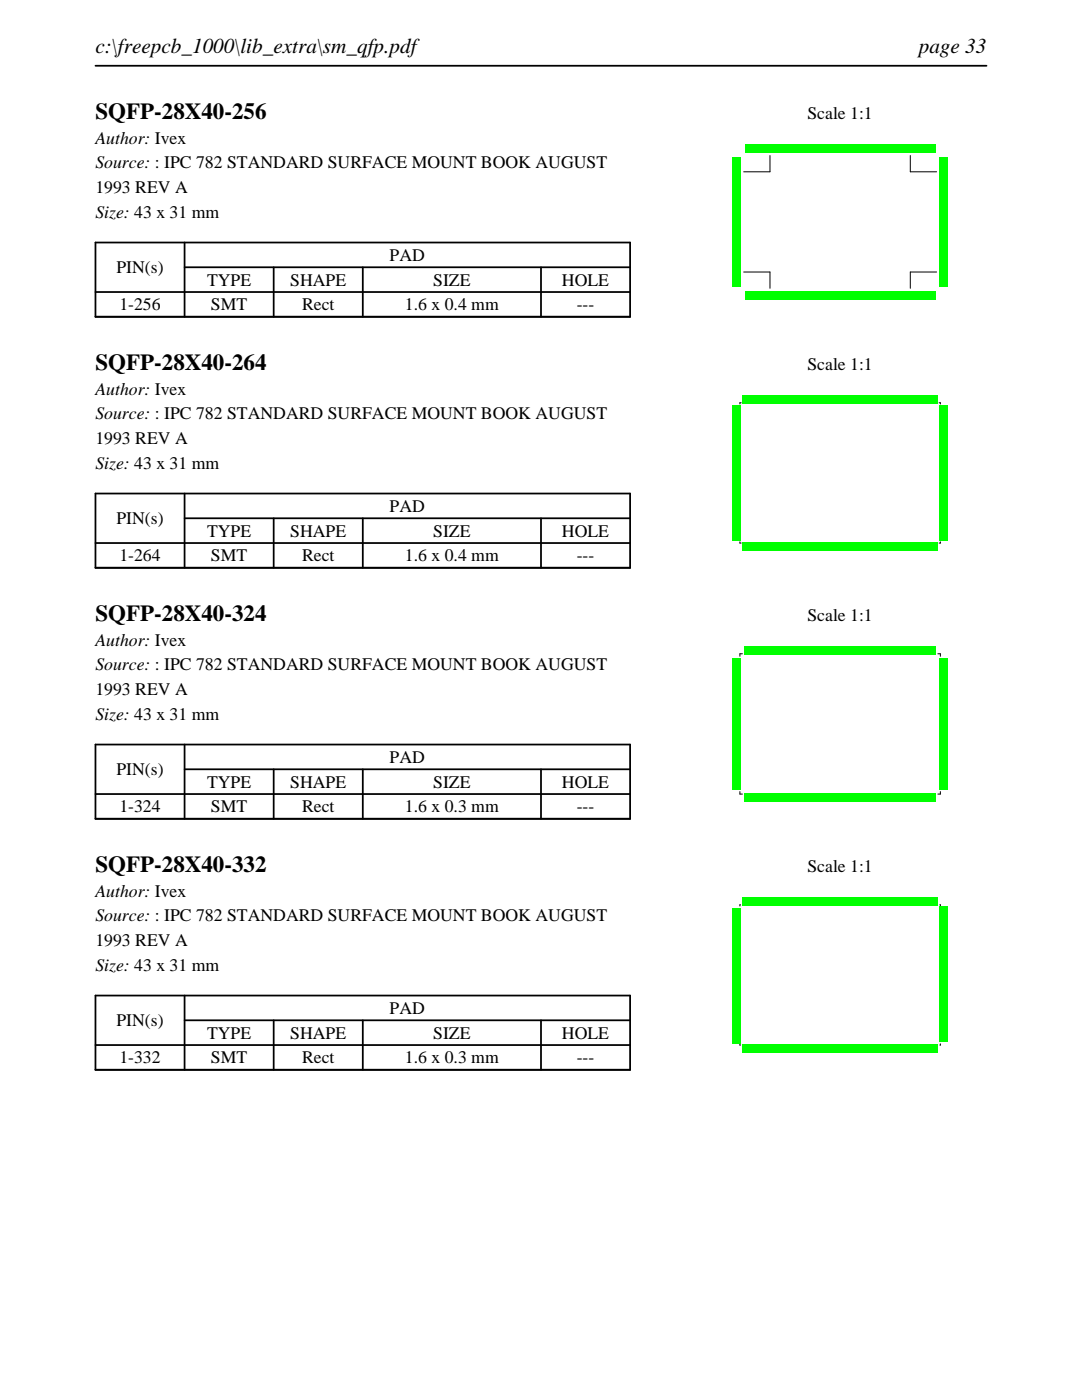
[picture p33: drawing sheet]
<svg xmlns="http://www.w3.org/2000/svg" width="216mm" height="279mm" viewBox="0 0 216 279" stroke-linecap="round" stroke-linejoin="round" font-family="sans-serif">
<defs><g id="words">
<g font-size="4.6">
<text x="19" y="23.7">SQFP-28X40-256</text>
<text x="19" y="73.8">SQFP-28X40-264</text>
<text x="19" y="123.9">SQFP-28X40-324</text>
<text x="19" y="174">SQFP-28X40-332</text>
</g>
<g font-size="4.2">
<text x="19" y="10.6">c:\freepcb_1000\lib_extra\sm_qfp.pdf</text>
<text x="183.3" y="10.6">page 33</text>
</g>
<g font-size="3.5">
<text x="161.1" y="23.7">Scale 1:1</text>
<text x="19" y="28.6">Author: Ivex</text>
<text x="19" y="33.6">Source: : IPC 782 STANDARD SURFACE MOUNT BOOK AUGUST</text>
<text x="19" y="38.5">1993 REV A</text>
<text x="19" y="43.5">Size: 43 x 31 mm</text>
<text x="77.8" y="52.1">PAD</text>
<text x="23.2" y="54.5">PIN(s)</text>
<text x="41.3" y="57">TYPE</text>
<text x="57.9" y="57">SHAPE</text>
<text x="86.4" y="57">SIZE</text>
<text x="112.1" y="57">HOLE</text>
<text x="23.8" y="61.9">1-256</text>
<text x="42.1" y="61.9">SMT</text>
<text x="60.3" y="61.9">Rect</text>
<text x="80.8" y="61.9">1.6 x 0.4 mm</text>
<text x="115.1" y="61.9">---</text>
<text x="161.1" y="73.8">Scale 1:1</text>
<text x="19" y="78.7">Author: Ivex</text>
<text x="19" y="83.7">Source: : IPC 782 STANDARD SURFACE MOUNT BOOK AUGUST</text>
<text x="19" y="88.6">1993 REV A</text>
<text x="19" y="93.6">Size: 43 x 31 mm</text>
<text x="23.2" y="104.6">PIN(s)</text>
<text x="41.3" y="107.1">TYPE</text>
<text x="57.9" y="107.1">SHAPE</text>
<text x="77.8" y="102.2">PAD</text>
<text x="86.4" y="107.1">SIZE</text>
<text x="112.1" y="107.1">HOLE</text>
<text x="23.8" y="112">1-264</text>
<text x="42.1" y="112">SMT</text>
<text x="60.3" y="112">Rect</text>
<text x="80.8" y="112">1.6 x 0.4 mm</text>
<text x="115.1" y="112">---</text>
<text x="161.1" y="123.9">Scale 1:1</text>
<text x="19" y="128.8">Author: Ivex</text>
<text x="19" y="133.8">Source: : IPC 782 STANDARD SURFACE MOUNT BOOK AUGUST</text>
<text x="19" y="138.7">1993 REV A</text>
<text x="19" y="143.7">Size: 43 x 31 mm</text>
<text x="23.2" y="154.7">PIN(s)</text>
<text x="77.8" y="152.3">PAD</text>
<text x="41.3" y="157.2">TYPE</text>
<text x="57.9" y="157.2">SHAPE</text>
<text x="86.4" y="157.2">SIZE</text>
<text x="112.1" y="157.2">HOLE</text>
<text x="23.8" y="162.1">1-324</text>
<text x="42.1" y="162.1">SMT</text>
<text x="60.3" y="162.1">Rect</text>
<text x="80.8" y="162.1">1.6 x 0.3 mm</text>
<text x="115.1" y="162.1">---</text>
<text x="161.1" y="174">Scale 1:1</text>
<text x="19" y="178.9">Author: Ivex</text>
<text x="19" y="183.9">Source: : IPC 782 STANDARD SURFACE MOUNT BOOK AUGUST</text>
<text x="19" y="188.8">1993 REV A</text>
<text x="19" y="193.7">Size: 43 x 31 mm</text>
<text x="77.8" y="202.4">PAD</text>
<text x="23.2" y="204.8">PIN(s)</text>
<text x="41.3" y="207.3">TYPE</text>
<text x="57.9" y="207.3">SHAPE</text>
<text x="86.4" y="207.3">SIZE</text>
<text x="112.1" y="207.3">HOLE</text>
<text x="23.8" y="212.2">1-332</text>
<text x="42.1" y="212.2">SMT</text>
<text x="60.3" y="212.2">Rect</text>
<text x="80.8" y="212.2">1.6 x 0.3 mm</text>
<text x="115.1" y="212.2">---</text>
</g>
</g></defs>
<path d="M19 13.1h177.8M19 48.4h106.7v14.8h-106.7zM19 58.3h106.7M36.8 53.3h88.9M36.8 48.4v14.8M54.6 53.3v9.9M72.4 53.3v9.9M107.9 53.3v9.9" fill="none" stroke="#000" stroke-width=".35"/>
<path d="M148.4 34.3h5.2zM153.6 31v3.3zM181.6 34.3h5.3zM181.6 31v3.3zM148.4 54.3h5.2zM153.6 54.3v3.2zM181.6 54.3h5.3zM181.6 54.3v3.2z" fill="none" stroke="#000" stroke-width=".2"/>
<g fill="#0f0">
<path d="M148.7 58.2h.4v1.6h-.4z"/>
<path d="M149.2 58.2h.4v1.6h-.4z"/>
<path d="M149.7 58.2h.4v1.6h-.4z"/>
<path d="M150.2 58.2h.4v1.6h-.4z"/>
<path d="M150.7 58.2h.4v1.6h-.4z"/>
<path d="M151.2 58.2h.4v1.6h-.4z"/>
<path d="M151.7 58.2h.4v1.6h-.4z"/>
<path d="M152.2 58.2h.4v1.6h-.4z"/>
<path d="M152.7 58.2h.4v1.6h-.4z"/>
<path d="M153.2 58.2h.4v1.6h-.4z"/>
<path d="M153.7 58.2h.4v1.6h-.4z"/>
<path d="M154.2 58.2h.4v1.6h-.4z"/>
<path d="M154.7 58.2h.4v1.6h-.4z"/>
<path d="M155.2 58.2h.4v1.6h-.4z"/>
<path d="M155.7 58.2h.4v1.6h-.4z"/>
<path d="M156.2 58.2h.4v1.6h-.4z"/>
<path d="M156.7 58.2h.4v1.6h-.4z"/>
<path d="M157.2 58.2h.4v1.6h-.4z"/>
<path d="M157.7 58.2h.4v1.6h-.4z"/>
<path d="M158.2 58.2h.4v1.6h-.4z"/>
<path d="M158.7 58.2h.4v1.6h-.4z"/>
<path d="M159.2 58.2h.4v1.6h-.4z"/>
<path d="M159.7 58.2h.4v1.6h-.4z"/>
<path d="M160.2 58.2h.4v1.6h-.4z"/>
<path d="M160.7 58.2h.4v1.6h-.4z"/>
<path d="M161.2 58.2h.4v1.6h-.4z"/>
<path d="M161.7 58.2h.4v1.6h-.4z"/>
<path d="M162.2 58.2h.4v1.6h-.4z"/>
<path d="M162.7 58.2h.4v1.6h-.4z"/>
<path d="M163.2 58.2h.4v1.6h-.4z"/>
<path d="M163.7 58.2h.4v1.6h-.4z"/>
<path d="M164.2 58.2h.4v1.6h-.4z"/>
<path d="M164.7 58.2h.4v1.6h-.4z"/>
<path d="M165.2 58.2h.4v1.6h-.4z"/>
<path d="M165.7 58.2h.4v1.6h-.4z"/>
<path d="M166.2 58.2h.4v1.6h-.4z"/>
<path d="M166.7 58.2h.4v1.6h-.4z"/>
<path d="M167.2 58.2h.4v1.6h-.4z"/>
<path d="M167.7 58.2h.4v1.6h-.4z"/>
<path d="M168.2 58.2h.4v1.6h-.4z"/>
<path d="M168.7 58.2h.4v1.6h-.4z"/>
<path d="M169.2 58.2h.4v1.6h-.4z"/>
<path d="M169.7 58.2h.4v1.6h-.4z"/>
<path d="M170.2 58.2h.4v1.6h-.4z"/>
<path d="M170.7 58.2h.4v1.6h-.4z"/>
<path d="M171.2 58.2h.4v1.6h-.4z"/>
<path d="M171.7 58.2h.4v1.6h-.4z"/>
<path d="M172.2 58.2h.4v1.6h-.4z"/>
<path d="M172.7 58.2h.4v1.6h-.4z"/>
<path d="M173.2 58.2h.4v1.6h-.4z"/>
<path d="M173.7 58.2h.4v1.6h-.4z"/>
<path d="M174.2 58.2h.4v1.6h-.4z"/>
<path d="M174.7 58.2h.4v1.6h-.4z"/>
<path d="M175.2 58.2h.4v1.6h-.4z"/>
<path d="M175.7 58.2h.4v1.6h-.4z"/>
<path d="M176.2 58.2h.4v1.6h-.4z"/>
<path d="M176.7 58.2h.4v1.6h-.4z"/>
<path d="M177.2 58.2h.4v1.6h-.4z"/>
<path d="M177.7 58.2h.4v1.6h-.4z"/>
<path d="M178.2 58.2h.4v1.6h-.4z"/>
<path d="M178.7 58.2h.4v1.6h-.4z"/>
<path d="M179.2 58.2h.4v1.6h-.4z"/>
<path d="M179.7 58.2h.4v1.6h-.4z"/>
<path d="M180.2 58.2h.4v1.6h-.4z"/>
<path d="M180.7 58.2h.4v1.6h-.4z"/>
<path d="M181.2 58.2h.4v1.6h-.4z"/>
<path d="M181.7 58.2h.4v1.6h-.4z"/>
<path d="M182.2 58.2h.4v1.6h-.4z"/>
<path d="M182.7 58.2h.4v1.6h-.4z"/>
<path d="M183.2 58.2h.4v1.6h-.4z"/>
<path d="M183.7 58.2h.4v1.6h-.4z"/>
<path d="M184.2 58.2h.4v1.6h-.4z"/>
<path d="M184.7 58.2h.4v1.6h-.4z"/>
<path d="M185.2 58.2h.4v1.6h-.4z"/>
<path d="M185.7 58.2h.4v1.6h-.4z"/>
<path d="M186.2 58.2h.4v1.6h-.4z"/>
<path d="M187.5 56.8h1.6v.4h-1.6z"/>
<path d="M187.5 56.3h1.6v.4h-1.6z"/>
<path d="M187.5 55.8h1.6v.4h-1.6z"/>
<path d="M187.5 55.3h1.6v.4h-1.6z"/>
<path d="M187.5 54.8h1.6v.4h-1.6z"/>
<path d="M187.5 54.3h1.6v.4h-1.6z"/>
<path d="M187.5 53.8h1.6v.4h-1.6z"/>
<path d="M187.5 53.3h1.6v.4h-1.6z"/>
<path d="M187.5 52.8h1.6v.4h-1.6z"/>
<path d="M187.5 52.3h1.6v.4h-1.6z"/>
<path d="M187.5 51.8h1.6v.4h-1.6z"/>
<path d="M187.5 51.3h1.6v.4h-1.6z"/>
<path d="M187.5 50.8h1.6v.4h-1.6z"/>
<path d="M187.5 50.3h1.6v.4h-1.6z"/>
<path d="M187.5 49.8h1.6v.4h-1.6z"/>
<path d="M187.5 49.3h1.6v.4h-1.6z"/>
<path d="M187.5 48.8h1.6v.4h-1.6z"/>
<path d="M187.5 48.3h1.6v.4h-1.6z"/>
<path d="M187.5 47.8h1.6v.4h-1.6z"/>
<path d="M187.5 47.3h1.6v.4h-1.6z"/>
<path d="M187.5 46.8h1.6v.4h-1.6z"/>
<path d="M187.5 46.3h1.6v.4h-1.6z"/>
<path d="M187.5 45.8h1.6v.4h-1.6z"/>
<path d="M187.5 45.3h1.6v.4h-1.6z"/>
<path d="M187.5 44.8h1.6v.4h-1.6z"/>
<path d="M187.5 44.3h1.6v.4h-1.6z"/>
<path d="M187.5 43.8h1.6v.4h-1.6z"/>
<path d="M187.5 43.3h1.6v.4h-1.6z"/>
<path d="M187.5 42.8h1.6v.4h-1.6z"/>
<path d="M187.5 42.3h1.6v.4h-1.6z"/>
<path d="M187.5 41.8h1.6v.4h-1.6z"/>
<path d="M187.5 41.3h1.6v.4h-1.6z"/>
<path d="M187.5 40.8h1.6v.4h-1.6z"/>
<path d="M187.5 40.3h1.6v.4h-1.6z"/>
<path d="M187.5 39.8h1.6v.4h-1.6z"/>
<path d="M187.5 39.3h1.6v.4h-1.6z"/>
<path d="M187.5 38.8h1.6v.4h-1.6z"/>
<path d="M187.5 38.3h1.6v.4h-1.6z"/>
<path d="M187.5 37.8h1.6v.4h-1.6z"/>
<path d="M187.5 37.3h1.6v.4h-1.6z"/>
<path d="M187.5 36.8h1.6v.4h-1.6z"/>
<path d="M187.5 36.3h1.6v.4h-1.6z"/>
<path d="M187.5 35.8h1.6v.4h-1.6z"/>
<path d="M187.5 35.3h1.6v.4h-1.6z"/>
<path d="M187.5 34.8h1.6v.4h-1.6z"/>
<path d="M187.5 34.3h1.6v.4h-1.6z"/>
<path d="M187.5 33.8h1.6v.4h-1.6z"/>
<path d="M187.5 33.3h1.6v.4h-1.6z"/>
<path d="M187.5 32.8h1.6v.4h-1.6z"/>
<path d="M187.5 32.3h1.6v.4h-1.6z"/>
<path d="M187.5 31.8h1.6v.4h-1.6z"/>
<path d="M187.5 31.3h1.6v.4h-1.6z"/>
<path d="M186.2 28.8h.4v1.6h-.4z"/>
<path d="M185.7 28.8h.4v1.6h-.4z"/>
<path d="M185.2 28.8h.4v1.6h-.4z"/>
<path d="M184.7 28.8h.4v1.6h-.4z"/>
<path d="M184.2 28.8h.4v1.6h-.4z"/>
<path d="M183.7 28.8h.4v1.6h-.4z"/>
<path d="M183.2 28.8h.4v1.6h-.4z"/>
<path d="M182.7 28.8h.4v1.6h-.4z"/>
<path d="M182.2 28.8h.4v1.6h-.4z"/>
<path d="M181.7 28.8h.4v1.6h-.4z"/>
<path d="M181.2 28.8h.4v1.6h-.4z"/>
<path d="M180.7 28.8h.4v1.6h-.4z"/>
<path d="M180.2 28.8h.4v1.6h-.4z"/>
<path d="M179.7 28.8h.4v1.6h-.4z"/>
<path d="M179.2 28.8h.4v1.6h-.4z"/>
<path d="M178.7 28.8h.4v1.6h-.4z"/>
<path d="M178.2 28.8h.4v1.6h-.4z"/>
<path d="M177.7 28.8h.4v1.6h-.4z"/>
<path d="M177.2 28.8h.4v1.6h-.4z"/>
<path d="M176.7 28.8h.4v1.6h-.4z"/>
<path d="M176.2 28.8h.4v1.6h-.4z"/>
<path d="M175.7 28.8h.4v1.6h-.4z"/>
<path d="M175.2 28.8h.4v1.6h-.4z"/>
<path d="M174.7 28.8h.4v1.6h-.4z"/>
<path d="M174.2 28.8h.4v1.6h-.4z"/>
<path d="M173.7 28.8h.4v1.6h-.4z"/>
<path d="M173.2 28.8h.4v1.6h-.4z"/>
<path d="M172.7 28.8h.4v1.6h-.4z"/>
<path d="M172.2 28.8h.4v1.6h-.4z"/>
<path d="M171.7 28.8h.4v1.6h-.4z"/>
<path d="M171.2 28.8h.4v1.6h-.4z"/>
<path d="M170.7 28.8h.4v1.6h-.4z"/>
<path d="M170.2 28.8h.4v1.6h-.4z"/>
<path d="M169.7 28.8h.4v1.6h-.4z"/>
<path d="M169.2 28.8h.4v1.6h-.4z"/>
<path d="M168.7 28.8h.4v1.6h-.4z"/>
<path d="M168.2 28.8h.4v1.6h-.4z"/>
<path d="M167.7 28.8h.4v1.6h-.4z"/>
<path d="M167.2 28.8h.4v1.6h-.4z"/>
<path d="M166.7 28.8h.4v1.6h-.4z"/>
<path d="M166.2 28.8h.4v1.6h-.4z"/>
<path d="M165.7 28.8h.4v1.6h-.4z"/>
<path d="M165.2 28.8h.4v1.6h-.4z"/>
<path d="M164.7 28.8h.4v1.6h-.4z"/>
<path d="M164.2 28.8h.4v1.6h-.4z"/>
<path d="M163.7 28.8h.4v1.6h-.4z"/>
<path d="M163.2 28.8h.4v1.6h-.4z"/>
<path d="M162.7 28.8h.4v1.6h-.4z"/>
<path d="M162.2 28.8h.4v1.6h-.4z"/>
<path d="M161.7 28.8h.4v1.6h-.4z"/>
<path d="M161.2 28.8h.4v1.6h-.4z"/>
<path d="M160.7 28.8h.4v1.6h-.4z"/>
<path d="M160.2 28.8h.4v1.6h-.4z"/>
<path d="M159.7 28.8h.4v1.6h-.4z"/>
<path d="M159.2 28.8h.4v1.6h-.4z"/>
<path d="M158.7 28.8h.4v1.6h-.4z"/>
<path d="M158.2 28.8h.4v1.6h-.4z"/>
<path d="M157.7 28.8h.4v1.6h-.4z"/>
<path d="M157.2 28.8h.4v1.6h-.4z"/>
<path d="M156.7 28.8h.4v1.6h-.4z"/>
<path d="M156.2 28.8h.4v1.6h-.4z"/>
<path d="M155.7 28.8h.4v1.6h-.4z"/>
<path d="M155.2 28.8h.4v1.6h-.4z"/>
<path d="M154.7 28.8h.4v1.6h-.4z"/>
<path d="M154.2 28.8h.4v1.6h-.4z"/>
<path d="M153.7 28.8h.4v1.6h-.4z"/>
<path d="M153.2 28.8h.4v1.6h-.4z"/>
<path d="M152.7 28.8h.4v1.6h-.4z"/>
<path d="M152.2 28.8h.4v1.6h-.4z"/>
<path d="M151.7 28.8h.4v1.6h-.4z"/>
<path d="M151.2 28.8h.4v1.6h-.4z"/>
<path d="M150.7 28.8h.4v1.6h-.4z"/>
<path d="M150.2 28.8h.4v1.6h-.4z"/>
<path d="M149.7 28.8h.4v1.6h-.4z"/>
<path d="M149.2 28.8h.4v1.6h-.4z"/>
<path d="M148.7 28.8h.4v1.6h-.4z"/>
<path d="M146.1 31.3h1.6v.4h-1.6z"/>
<path d="M146.1 31.8h1.6v.4h-1.6z"/>
<path d="M146.1 32.3h1.6v.4h-1.6z"/>
<path d="M146.1 32.8h1.6v.4h-1.6z"/>
<path d="M146.1 33.3h1.6v.4h-1.6z"/>
<path d="M146.1 33.8h1.6v.4h-1.6z"/>
<path d="M146.1 34.3h1.6v.4h-1.6z"/>
<path d="M146.1 34.8h1.6v.4h-1.6z"/>
<path d="M146.1 35.3h1.6v.4h-1.6z"/>
<path d="M146.1 35.8h1.6v.4h-1.6z"/>
<path d="M146.1 36.3h1.6v.4h-1.6z"/>
<path d="M146.1 36.8h1.6v.4h-1.6z"/>
<path d="M146.1 37.3h1.6v.4h-1.6z"/>
<path d="M146.1 37.8h1.6v.4h-1.6z"/>
<path d="M146.1 38.3h1.6v.4h-1.6z"/>
<path d="M146.1 38.8h1.6v.4h-1.6z"/>
<path d="M146.1 39.3h1.6v.4h-1.6z"/>
<path d="M146.1 39.8h1.6v.4h-1.6z"/>
<path d="M146.1 40.3h1.6v.4h-1.6z"/>
<path d="M146.1 40.8h1.6v.4h-1.6z"/>
<path d="M146.1 41.3h1.6v.4h-1.6z"/>
<path d="M146.1 41.8h1.6v.4h-1.6z"/>
<path d="M146.1 42.3h1.6v.4h-1.6z"/>
<path d="M146.1 42.8h1.6v.4h-1.6z"/>
<path d="M146.1 43.3h1.6v.4h-1.6z"/>
<path d="M146.1 43.8h1.6v.4h-1.6z"/>
<path d="M146.1 44.3h1.6v.4h-1.6z"/>
<path d="M146.1 44.8h1.6v.4h-1.6z"/>
<path d="M146.1 45.3h1.6v.4h-1.6z"/>
<path d="M146.1 45.8h1.6v.4h-1.6z"/>
<path d="M146.1 46.3h1.6v.4h-1.6z"/>
<path d="M146.1 46.8h1.6v.4h-1.6z"/>
<path d="M146.1 47.3h1.6v.4h-1.6z"/>
<path d="M146.1 47.8h1.6v.4h-1.6z"/>
<path d="M146.1 48.3h1.6v.4h-1.6z"/>
<path d="M146.1 48.8h1.6v.4h-1.6z"/>
<path d="M146.1 49.3h1.6v.4h-1.6z"/>
<path d="M146.1 49.8h1.6v.4h-1.6z"/>
<path d="M146.1 50.3h1.6v.4h-1.6z"/>
<path d="M146.1 50.8h1.6v.4h-1.6z"/>
<path d="M146.1 51.3h1.6v.4h-1.6z"/>
<path d="M146.1 51.8h1.6v.4h-1.6z"/>
<path d="M146.1 52.3h1.6v.4h-1.6z"/>
<path d="M146.1 52.8h1.6v.4h-1.6z"/>
<path d="M146.1 53.3h1.6v.4h-1.6z"/>
<path d="M146.1 53.8h1.6v.4h-1.6z"/>
<path d="M146.1 54.3h1.6v.4h-1.6z"/>
<path d="M146.1 54.8h1.6v.4h-1.6z"/>
<path d="M146.1 55.3h1.6v.4h-1.6z"/>
<path d="M146.1 55.8h1.6v.4h-1.6z"/>
<path d="M146.1 56.3h1.6v.4h-1.6z"/>
<path d="M146.1 56.8h1.6v.4h-1.6z"/>
</g>
<path d="M19 98.5h106.7v14.8h-106.7zM36.8 98.5v14.8M19 108.4h106.7M36.8 103.4h88.9M54.6 103.4v9.9M72.4 103.4v9.9M107.9 103.4v9.9" fill="none" stroke="#000" stroke-width=".35"/>
<path d="M147.6 80.4h.3zM147.6 80.4v.2zM187.4 80.4h.2zM187.6 80.4v.2zM147.6 108.4h.3zM147.6 108.1v.3zM187.4 108.4h.2zM187.6 108.1v.3z" fill="none" stroke="#000" stroke-width=".2"/>
<g fill="#0f0">
<path d="M148.2 108.3h.4v1.6h-.4z"/>
<path d="M148.7 108.3h.4v1.6h-.4z"/>
<path d="M149.2 108.3h.4v1.6h-.4z"/>
<path d="M149.7 108.3h.4v1.6h-.4z"/>
<path d="M150.2 108.3h.4v1.6h-.4z"/>
<path d="M150.7 108.3h.4v1.6h-.4z"/>
<path d="M151.2 108.3h.4v1.6h-.4z"/>
<path d="M151.7 108.3h.4v1.6h-.4z"/>
<path d="M152.2 108.3h.4v1.6h-.4z"/>
<path d="M152.7 108.3h.4v1.6h-.4z"/>
<path d="M153.2 108.3h.4v1.6h-.4z"/>
<path d="M153.7 108.3h.4v1.6h-.4z"/>
<path d="M154.2 108.3h.4v1.6h-.4z"/>
<path d="M154.7 108.3h.4v1.6h-.4z"/>
<path d="M155.2 108.3h.4v1.6h-.4z"/>
<path d="M155.7 108.3h.4v1.6h-.4z"/>
<path d="M156.2 108.3h.4v1.6h-.4z"/>
<path d="M156.7 108.3h.4v1.6h-.4z"/>
<path d="M157.2 108.3h.4v1.6h-.4z"/>
<path d="M157.7 108.3h.4v1.6h-.4z"/>
<path d="M158.2 108.3h.4v1.6h-.4z"/>
<path d="M158.7 108.3h.4v1.6h-.4z"/>
<path d="M159.2 108.3h.4v1.6h-.4z"/>
<path d="M159.7 108.3h.4v1.6h-.4z"/>
<path d="M160.2 108.3h.4v1.6h-.4z"/>
<path d="M160.7 108.3h.4v1.6h-.4z"/>
<path d="M161.2 108.3h.4v1.6h-.4z"/>
<path d="M161.7 108.3h.4v1.6h-.4z"/>
<path d="M162.2 108.3h.4v1.6h-.4z"/>
<path d="M162.7 108.3h.4v1.6h-.4z"/>
<path d="M163.2 108.3h.4v1.6h-.4z"/>
<path d="M163.7 108.3h.4v1.6h-.4z"/>
<path d="M164.2 108.3h.4v1.6h-.4z"/>
<path d="M164.7 108.3h.4v1.6h-.4z"/>
<path d="M165.2 108.3h.4v1.6h-.4z"/>
<path d="M165.7 108.3h.4v1.6h-.4z"/>
<path d="M166.2 108.3h.4v1.6h-.4z"/>
<path d="M166.7 108.3h.4v1.6h-.4z"/>
<path d="M167.2 108.3h.4v1.6h-.4z"/>
<path d="M167.7 108.3h.4v1.6h-.4z"/>
<path d="M168.2 108.3h.4v1.6h-.4z"/>
<path d="M168.7 108.3h.4v1.6h-.4z"/>
<path d="M169.2 108.3h.4v1.6h-.4z"/>
<path d="M169.7 108.3h.4v1.6h-.4z"/>
<path d="M170.2 108.3h.4v1.6h-.4z"/>
<path d="M170.7 108.3h.4v1.6h-.4z"/>
<path d="M171.2 108.3h.4v1.6h-.4z"/>
<path d="M171.7 108.3h.4v1.6h-.4z"/>
<path d="M172.2 108.3h.4v1.6h-.4z"/>
<path d="M172.7 108.3h.4v1.6h-.4z"/>
<path d="M173.2 108.3h.4v1.6h-.4z"/>
<path d="M173.7 108.3h.4v1.6h-.4z"/>
<path d="M174.2 108.3h.4v1.6h-.4z"/>
<path d="M174.7 108.3h.4v1.6h-.4z"/>
<path d="M175.2 108.3h.4v1.6h-.4z"/>
<path d="M175.7 108.3h.4v1.6h-.4z"/>
<path d="M176.2 108.3h.4v1.6h-.4z"/>
<path d="M176.7 108.3h.4v1.6h-.4z"/>
<path d="M177.2 108.3h.4v1.6h-.4z"/>
<path d="M177.7 108.3h.4v1.6h-.4z"/>
<path d="M178.2 108.3h.4v1.6h-.4z"/>
<path d="M178.7 108.3h.4v1.6h-.4z"/>
<path d="M179.2 108.3h.4v1.6h-.4z"/>
<path d="M179.7 108.3h.4v1.6h-.4z"/>
<path d="M180.2 108.3h.4v1.6h-.4z"/>
<path d="M180.7 108.3h.4v1.6h-.4z"/>
<path d="M181.2 108.3h.4v1.6h-.4z"/>
<path d="M181.7 108.3h.4v1.6h-.4z"/>
<path d="M182.2 108.3h.4v1.6h-.4z"/>
<path d="M182.7 108.3h.4v1.6h-.4z"/>
<path d="M183.2 108.3h.4v1.6h-.4z"/>
<path d="M183.7 108.3h.4v1.6h-.4z"/>
<path d="M184.2 108.3h.4v1.6h-.4z"/>
<path d="M184.7 108.3h.4v1.6h-.4z"/>
<path d="M185.2 108.3h.4v1.6h-.4z"/>
<path d="M185.7 108.3h.4v1.6h-.4z"/>
<path d="M186.2 108.3h.4v1.6h-.4z"/>
<path d="M186.7 108.3h.4v1.6h-.4z"/>
<path d="M187.5 107.4h1.6v.4h-1.6z"/>
<path d="M187.5 106.9h1.6v.4h-1.6z"/>
<path d="M187.5 106.4h1.6v.4h-1.6z"/>
<path d="M187.5 105.9h1.6v.4h-1.6z"/>
<path d="M187.5 105.4h1.6v.4h-1.6z"/>
<path d="M187.5 104.9h1.6v.4h-1.6z"/>
<path d="M187.5 104.4h1.6v.4h-1.6z"/>
<path d="M187.5 103.9h1.6v.4h-1.6z"/>
<path d="M187.5 103.4h1.6v.4h-1.6z"/>
<path d="M187.5 102.9h1.6v.4h-1.6z"/>
<path d="M187.5 102.4h1.6v.4h-1.6z"/>
<path d="M187.5 101.9h1.6v.4h-1.6z"/>
<path d="M187.5 101.4h1.6v.4h-1.6z"/>
<path d="M187.5 100.9h1.6v.4h-1.6z"/>
<path d="M187.5 100.4h1.6v.4h-1.6z"/>
<path d="M187.5 99.9h1.6v.4h-1.6z"/>
<path d="M187.5 99.4h1.6v.4h-1.6z"/>
<path d="M187.5 98.9h1.6v.4h-1.6z"/>
<path d="M187.5 98.4h1.6v.4h-1.6z"/>
<path d="M187.5 97.9h1.6v.4h-1.6z"/>
<path d="M187.5 97.4h1.6v.4h-1.6z"/>
<path d="M187.5 96.9h1.6v.4h-1.6z"/>
<path d="M187.5 96.4h1.6v.4h-1.6z"/>
<path d="M187.5 95.9h1.6v.4h-1.6z"/>
<path d="M187.5 95.4h1.6v.4h-1.6z"/>
<path d="M187.5 94.9h1.6v.4h-1.6z"/>
<path d="M187.5 94.4h1.6v.4h-1.6z"/>
<path d="M187.5 93.9h1.6v.4h-1.6z"/>
<path d="M187.5 93.4h1.6v.4h-1.6z"/>
<path d="M187.5 92.9h1.6v.4h-1.6z"/>
<path d="M187.5 92.4h1.6v.4h-1.6z"/>
<path d="M187.5 91.9h1.6v.4h-1.6z"/>
<path d="M187.5 91.4h1.6v.4h-1.6z"/>
<path d="M187.5 90.9h1.6v.4h-1.6z"/>
<path d="M187.5 90.4h1.6v.4h-1.6z"/>
<path d="M187.5 89.9h1.6v.4h-1.6z"/>
<path d="M187.5 89.4h1.6v.4h-1.6z"/>
<path d="M187.5 88.9h1.6v.4h-1.6z"/>
<path d="M187.5 88.4h1.6v.4h-1.6z"/>
<path d="M187.5 87.9h1.6v.4h-1.6z"/>
<path d="M187.5 87.4h1.6v.4h-1.6z"/>
<path d="M187.5 86.9h1.6v.4h-1.6z"/>
<path d="M187.5 86.4h1.6v.4h-1.6z"/>
<path d="M187.5 85.9h1.6v.4h-1.6z"/>
<path d="M187.5 85.4h1.6v.4h-1.6z"/>
<path d="M187.5 84.9h1.6v.4h-1.6z"/>
<path d="M187.5 84.4h1.6v.4h-1.6z"/>
<path d="M187.5 83.9h1.6v.4h-1.6z"/>
<path d="M187.5 83.4h1.6v.4h-1.6z"/>
<path d="M187.5 82.9h1.6v.4h-1.6z"/>
<path d="M187.5 82.4h1.6v.4h-1.6z"/>
<path d="M187.5 81.9h1.6v.4h-1.6z"/>
<path d="M187.5 81.4h1.6v.4h-1.6z"/>
<path d="M187.5 80.9h1.6v.4h-1.6z"/>
<path d="M186.7 78.9h.4v1.6h-.4z"/>
<path d="M186.2 78.9h.4v1.6h-.4z"/>
<path d="M185.7 78.9h.4v1.6h-.4z"/>
<path d="M185.2 78.9h.4v1.6h-.4z"/>
<path d="M184.7 78.9h.4v1.6h-.4z"/>
<path d="M184.2 78.9h.4v1.6h-.4z"/>
<path d="M183.7 78.9h.4v1.6h-.4z"/>
<path d="M183.2 78.9h.4v1.6h-.4z"/>
<path d="M182.7 78.9h.4v1.6h-.4z"/>
<path d="M182.2 78.9h.4v1.6h-.4z"/>
<path d="M181.7 78.9h.4v1.6h-.4z"/>
<path d="M181.2 78.9h.4v1.6h-.4z"/>
<path d="M180.7 78.9h.4v1.6h-.4z"/>
<path d="M180.2 78.9h.4v1.6h-.4z"/>
<path d="M179.7 78.9h.4v1.6h-.4z"/>
<path d="M179.2 78.9h.4v1.6h-.4z"/>
<path d="M178.7 78.9h.4v1.6h-.4z"/>
<path d="M178.2 78.9h.4v1.6h-.4z"/>
<path d="M177.7 78.9h.4v1.6h-.4z"/>
<path d="M177.2 78.9h.4v1.6h-.4z"/>
<path d="M176.7 78.9h.4v1.6h-.4z"/>
<path d="M176.2 78.9h.4v1.6h-.4z"/>
<path d="M175.7 78.9h.4v1.6h-.4z"/>
<path d="M175.2 78.9h.4v1.6h-.4z"/>
<path d="M174.7 78.9h.4v1.6h-.4z"/>
<path d="M174.2 78.9h.4v1.6h-.4z"/>
<path d="M173.7 78.9h.4v1.6h-.4z"/>
<path d="M173.2 78.9h.4v1.6h-.4z"/>
<path d="M172.7 78.9h.4v1.6h-.4z"/>
<path d="M172.2 78.9h.4v1.6h-.4z"/>
<path d="M171.7 78.9h.4v1.6h-.4z"/>
<path d="M171.2 78.9h.4v1.6h-.4z"/>
<path d="M170.7 78.9h.4v1.6h-.4z"/>
<path d="M170.2 78.9h.4v1.6h-.4z"/>
<path d="M169.7 78.9h.4v1.6h-.4z"/>
<path d="M169.2 78.9h.4v1.6h-.4z"/>
<path d="M168.7 78.9h.4v1.6h-.4z"/>
<path d="M168.2 78.9h.4v1.6h-.4z"/>
<path d="M167.7 78.9h.4v1.6h-.4z"/>
<path d="M167.2 78.9h.4v1.6h-.4z"/>
<path d="M166.7 78.9h.4v1.6h-.4z"/>
<path d="M166.2 78.9h.4v1.6h-.4z"/>
<path d="M165.7 78.9h.4v1.6h-.4z"/>
<path d="M165.2 78.9h.4v1.6h-.4z"/>
<path d="M164.7 78.9h.4v1.6h-.4z"/>
<path d="M164.2 78.9h.4v1.6h-.4z"/>
<path d="M163.7 78.9h.4v1.6h-.4z"/>
<path d="M163.2 78.9h.4v1.6h-.4z"/>
<path d="M162.7 78.9h.4v1.6h-.4z"/>
<path d="M162.2 78.9h.4v1.6h-.4z"/>
<path d="M161.7 78.9h.4v1.6h-.4z"/>
<path d="M161.2 78.9h.4v1.6h-.4z"/>
<path d="M160.7 78.9h.4v1.6h-.4z"/>
<path d="M160.2 78.9h.4v1.6h-.4z"/>
<path d="M159.7 78.9h.4v1.6h-.4z"/>
<path d="M159.2 78.9h.4v1.6h-.4z"/>
<path d="M158.7 78.9h.4v1.6h-.4z"/>
<path d="M158.2 78.9h.4v1.6h-.4z"/>
<path d="M157.7 78.9h.4v1.6h-.4z"/>
<path d="M157.2 78.9h.4v1.6h-.4z"/>
<path d="M156.7 78.9h.4v1.6h-.4z"/>
<path d="M156.2 78.9h.4v1.6h-.4z"/>
<path d="M155.7 78.9h.4v1.6h-.4z"/>
<path d="M155.2 78.9h.4v1.6h-.4z"/>
<path d="M154.7 78.9h.4v1.6h-.4z"/>
<path d="M154.2 78.9h.4v1.6h-.4z"/>
<path d="M153.7 78.9h.4v1.6h-.4z"/>
<path d="M153.2 78.9h.4v1.6h-.4z"/>
<path d="M152.7 78.9h.4v1.6h-.4z"/>
<path d="M152.2 78.9h.4v1.6h-.4z"/>
<path d="M151.7 78.9h.4v1.6h-.4z"/>
<path d="M151.2 78.9h.4v1.6h-.4z"/>
<path d="M150.7 78.9h.4v1.6h-.4z"/>
<path d="M150.2 78.9h.4v1.6h-.4z"/>
<path d="M149.7 78.9h.4v1.6h-.4z"/>
<path d="M149.2 78.9h.4v1.6h-.4z"/>
<path d="M148.7 78.9h.4v1.6h-.4z"/>
<path d="M148.2 78.9h.4v1.6h-.4z"/>
<path d="M146.1 80.9h1.6v.4h-1.6z"/>
<path d="M146.1 81.4h1.6v.4h-1.6z"/>
<path d="M146.1 81.9h1.6v.4h-1.6z"/>
<path d="M146.1 82.4h1.6v.4h-1.6z"/>
<path d="M146.1 82.9h1.6v.4h-1.6z"/>
<path d="M146.1 83.4h1.6v.4h-1.6z"/>
<path d="M146.1 83.9h1.6v.4h-1.6z"/>
<path d="M146.1 84.4h1.6v.4h-1.6z"/>
<path d="M146.1 84.9h1.6v.4h-1.6z"/>
<path d="M146.1 85.4h1.6v.4h-1.6z"/>
<path d="M146.1 85.9h1.6v.4h-1.6z"/>
<path d="M146.1 86.4h1.6v.4h-1.6z"/>
<path d="M146.1 86.9h1.6v.4h-1.6z"/>
<path d="M146.1 87.4h1.6v.4h-1.6z"/>
<path d="M146.1 87.9h1.6v.4h-1.6z"/>
<path d="M146.1 88.4h1.6v.4h-1.6z"/>
<path d="M146.1 88.9h1.6v.4h-1.6z"/>
<path d="M146.1 89.4h1.6v.4h-1.6z"/>
<path d="M146.1 89.9h1.6v.4h-1.6z"/>
<path d="M146.1 90.4h1.6v.4h-1.6z"/>
<path d="M146.1 90.9h1.6v.4h-1.6z"/>
<path d="M146.1 91.4h1.6v.4h-1.6z"/>
<path d="M146.1 91.9h1.6v.4h-1.6z"/>
<path d="M146.1 92.4h1.6v.4h-1.6z"/>
<path d="M146.1 92.9h1.6v.4h-1.6z"/>
<path d="M146.1 93.4h1.6v.4h-1.6z"/>
<path d="M146.1 93.9h1.6v.4h-1.6z"/>
<path d="M146.1 94.4h1.6v.4h-1.6z"/>
<path d="M146.1 94.9h1.6v.4h-1.6z"/>
<path d="M146.1 95.4h1.6v.4h-1.6z"/>
<path d="M146.1 95.9h1.6v.4h-1.6z"/>
<path d="M146.1 96.4h1.6v.4h-1.6z"/>
<path d="M146.1 96.9h1.6v.4h-1.6z"/>
<path d="M146.1 97.4h1.6v.4h-1.6z"/>
<path d="M146.1 97.9h1.6v.4h-1.6z"/>
<path d="M146.1 98.4h1.6v.4h-1.6z"/>
<path d="M146.1 98.9h1.6v.4h-1.6z"/>
<path d="M146.1 99.4h1.6v.4h-1.6z"/>
<path d="M146.1 99.9h1.6v.4h-1.6z"/>
<path d="M146.1 100.4h1.6v.4h-1.6z"/>
<path d="M146.1 100.9h1.6v.4h-1.6z"/>
<path d="M146.1 101.4h1.6v.4h-1.6z"/>
<path d="M146.1 101.9h1.6v.4h-1.6z"/>
<path d="M146.1 102.4h1.6v.4h-1.6z"/>
<path d="M146.1 102.9h1.6v.4h-1.6z"/>
<path d="M146.1 103.4h1.6v.4h-1.6z"/>
<path d="M146.1 103.9h1.6v.4h-1.6z"/>
<path d="M146.1 104.4h1.6v.4h-1.6z"/>
<path d="M146.1 104.9h1.6v.4h-1.6z"/>
<path d="M146.1 105.4h1.6v.4h-1.6z"/>
<path d="M146.1 105.9h1.6v.4h-1.6z"/>
<path d="M146.1 106.4h1.6v.4h-1.6z"/>
<path d="M146.1 106.9h1.6v.4h-1.6z"/>
<path d="M146.1 107.4h1.6v.4h-1.6z"/>
</g>
<path d="M19 148.6h106.7v14.8h-106.7zM19 158.5h106.7M36.8 153.5h88.9M36.8 148.6v14.8M54.6 153.5v9.9M72.4 153.5v9.9M107.9 153.5v9.9" fill="none" stroke="#000" stroke-width=".35"/>
<path d="M147.6 130.5h.5zM147.6 130.5v.5zM187.1 130.5h.5zM187.6 130.5v.5zM147.6 158.5h.5zM147.6 158v.5zM187.1 158.5h.5zM187.6 158v.5z" fill="none" stroke="#000" stroke-width=".2"/>
<g fill="#0f0">
<path d="M148.5 158.4h.3v1.6h-.3z"/>
<path d="M148.9 158.4h.3v1.6h-.3z"/>
<path d="M149.3 158.4h.3v1.6h-.3z"/>
<path d="M149.7 158.4h.3v1.6h-.3z"/>
<path d="M150.1 158.4h.3v1.6h-.3z"/>
<path d="M150.5 158.4h.3v1.6h-.3z"/>
<path d="M150.9 158.4h.3v1.6h-.3z"/>
<path d="M151.3 158.4h.3v1.6h-.3z"/>
<path d="M151.7 158.4h.3v1.6h-.3z"/>
<path d="M152.1 158.4h.3v1.6h-.3z"/>
<path d="M152.5 158.4h.3v1.6h-.3z"/>
<path d="M152.9 158.4h.3v1.6h-.3z"/>
<path d="M153.3 158.4h.3v1.6h-.3z"/>
<path d="M153.7 158.4h.3v1.6h-.3z"/>
<path d="M154.1 158.4h.3v1.6h-.3z"/>
<path d="M154.5 158.4h.3v1.6h-.3z"/>
<path d="M154.9 158.4h.3v1.6h-.3z"/>
<path d="M155.3 158.4h.3v1.6h-.3z"/>
<path d="M155.7 158.4h.3v1.6h-.3z"/>
<path d="M156.1 158.4h.3v1.6h-.3z"/>
<path d="M156.5 158.4h.3v1.6h-.3z"/>
<path d="M156.9 158.4h.3v1.6h-.3z"/>
<path d="M157.3 158.4h.3v1.6h-.3z"/>
<path d="M157.7 158.4h.3v1.6h-.3z"/>
<path d="M158.1 158.4h.3v1.6h-.3z"/>
<path d="M158.5 158.4h.3v1.6h-.3z"/>
<path d="M158.9 158.4h.3v1.6h-.3z"/>
<path d="M159.3 158.4h.3v1.6h-.3z"/>
<path d="M159.7 158.4h.3v1.6h-.3z"/>
<path d="M160.1 158.4h.3v1.6h-.3z"/>
<path d="M160.5 158.4h.3v1.6h-.3z"/>
<path d="M160.9 158.4h.3v1.6h-.3z"/>
<path d="M161.3 158.4h.3v1.6h-.3z"/>
<path d="M161.7 158.4h.3v1.6h-.3z"/>
<path d="M162.1 158.4h.3v1.6h-.3z"/>
<path d="M162.5 158.4h.3v1.6h-.3z"/>
<path d="M162.9 158.4h.3v1.6h-.3z"/>
<path d="M163.3 158.4h.3v1.6h-.3z"/>
<path d="M163.7 158.4h.3v1.6h-.3z"/>
<path d="M164.1 158.4h.3v1.6h-.3z"/>
<path d="M164.5 158.4h.3v1.6h-.3z"/>
<path d="M164.9 158.4h.3v1.6h-.3z"/>
<path d="M165.3 158.4h.3v1.6h-.3z"/>
<path d="M165.7 158.4h.3v1.6h-.3z"/>
<path d="M166.1 158.4h.3v1.6h-.3z"/>
<path d="M166.5 158.4h.3v1.6h-.3z"/>
<path d="M166.9 158.4h.3v1.6h-.3z"/>
<path d="M167.3 158.4h.3v1.6h-.3z"/>
<path d="M167.7 158.4h.3v1.6h-.3z"/>
<path d="M168.1 158.4h.3v1.6h-.3z"/>
<path d="M168.5 158.4h.3v1.6h-.3z"/>
<path d="M168.9 158.4h.3v1.6h-.3z"/>
<path d="M169.3 158.4h.3v1.6h-.3z"/>
<path d="M169.7 158.4h.3v1.6h-.3z"/>
<path d="M170.1 158.4h.3v1.6h-.3z"/>
<path d="M170.5 158.4h.3v1.6h-.3z"/>
<path d="M170.9 158.4h.3v1.6h-.3z"/>
<path d="M171.3 158.4h.3v1.6h-.3z"/>
<path d="M171.7 158.4h.3v1.6h-.3z"/>
<path d="M172.1 158.4h.3v1.6h-.3z"/>
<path d="M172.5 158.4h.3v1.6h-.3z"/>
<path d="M172.9 158.4h.3v1.6h-.3z"/>
<path d="M173.3 158.4h.3v1.6h-.3z"/>
<path d="M173.7 158.4h.3v1.6h-.3z"/>
<path d="M174.1 158.4h.3v1.6h-.3z"/>
<path d="M174.5 158.4h.3v1.6h-.3z"/>
<path d="M174.9 158.4h.3v1.6h-.3z"/>
<path d="M175.3 158.4h.3v1.6h-.3z"/>
<path d="M175.7 158.4h.3v1.6h-.3z"/>
<path d="M176.1 158.4h.3v1.6h-.3z"/>
<path d="M176.5 158.4h.3v1.6h-.3z"/>
<path d="M176.9 158.4h.3v1.6h-.3z"/>
<path d="M177.3 158.4h.3v1.6h-.3z"/>
<path d="M177.7 158.4h.3v1.6h-.3z"/>
<path d="M178.1 158.4h.3v1.6h-.3z"/>
<path d="M178.5 158.4h.3v1.6h-.3z"/>
<path d="M178.9 158.4h.3v1.6h-.3z"/>
<path d="M179.3 158.4h.3v1.6h-.3z"/>
<path d="M179.7 158.4h.3v1.6h-.3z"/>
<path d="M180.1 158.4h.3v1.6h-.3z"/>
<path d="M180.5 158.4h.3v1.6h-.3z"/>
<path d="M180.9 158.4h.3v1.6h-.3z"/>
<path d="M181.3 158.4h.3v1.6h-.3z"/>
<path d="M181.7 158.4h.3v1.6h-.3z"/>
<path d="M182.1 158.4h.3v1.6h-.3z"/>
<path d="M182.5 158.4h.3v1.6h-.3z"/>
<path d="M182.9 158.4h.3v1.6h-.3z"/>
<path d="M183.3 158.4h.3v1.6h-.3z"/>
<path d="M183.7 158.4h.3v1.6h-.3z"/>
<path d="M184.1 158.4h.3v1.6h-.3z"/>
<path d="M184.5 158.4h.3v1.6h-.3z"/>
<path d="M184.9 158.4h.3v1.6h-.3z"/>
<path d="M185.3 158.4h.3v1.6h-.3z"/>
<path d="M185.7 158.4h.3v1.6h-.3z"/>
<path d="M186.1 158.4h.3v1.6h-.3z"/>
<path d="M186.5 158.4h.3v1.6h-.3z"/>
<path d="M187.5 157.3h1.6v.3h-1.6z"/>
<path d="M187.5 156.9h1.6v.3h-1.6z"/>
<path d="M187.5 156.5h1.6v.3h-1.6z"/>
<path d="M187.5 156.1h1.6v.3h-1.6z"/>
<path d="M187.5 155.7h1.6v.3h-1.6z"/>
<path d="M187.5 155.3h1.6v.3h-1.6z"/>
<path d="M187.5 154.9h1.6v.3h-1.6z"/>
<path d="M187.5 154.5h1.6v.3h-1.6z"/>
<path d="M187.5 154.1h1.6v.3h-1.6z"/>
<path d="M187.5 153.7h1.6v.3h-1.6z"/>
<path d="M187.5 153.3h1.6v.3h-1.6z"/>
<path d="M187.5 152.9h1.6v.3h-1.6z"/>
<path d="M187.5 152.5h1.6v.3h-1.6z"/>
<path d="M187.5 152.1h1.6v.3h-1.6z"/>
<path d="M187.5 151.7h1.6v.3h-1.6z"/>
<path d="M187.5 151.3h1.6v.3h-1.6z"/>
<path d="M187.5 150.9h1.6v.3h-1.6z"/>
<path d="M187.5 150.5h1.6v.3h-1.6z"/>
<path d="M187.5 150.1h1.6v.3h-1.6z"/>
<path d="M187.5 149.7h1.6v.3h-1.6z"/>
<path d="M187.5 149.3h1.6v.3h-1.6z"/>
<path d="M187.5 148.9h1.6v.3h-1.6z"/>
<path d="M187.5 148.5h1.6v.3h-1.6z"/>
<path d="M187.5 148.1h1.6v.3h-1.6z"/>
<path d="M187.5 147.7h1.6v.3h-1.6z"/>
<path d="M187.5 147.3h1.6v.3h-1.6z"/>
<path d="M187.5 146.9h1.6v.3h-1.6z"/>
<path d="M187.5 146.5h1.6v.3h-1.6z"/>
<path d="M187.5 146.1h1.6v.3h-1.6z"/>
<path d="M187.5 145.7h1.6v.3h-1.6z"/>
<path d="M187.5 145.3h1.6v.3h-1.6z"/>
<path d="M187.5 144.9h1.6v.3h-1.6z"/>
<path d="M187.5 144.5h1.6v.3h-1.6z"/>
<path d="M187.5 144.1h1.6v.3h-1.6z"/>
<path d="M187.5 143.7h1.6v.3h-1.6z"/>
<path d="M187.5 143.3h1.6v.3h-1.6z"/>
<path d="M187.5 142.9h1.6v.3h-1.6z"/>
<path d="M187.5 142.5h1.6v.3h-1.6z"/>
<path d="M187.5 142.1h1.6v.3h-1.6z"/>
<path d="M187.5 141.7h1.6v.3h-1.6z"/>
<path d="M187.5 141.3h1.6v.3h-1.6z"/>
<path d="M187.5 140.9h1.6v.3h-1.6z"/>
<path d="M187.5 140.5h1.6v.3h-1.6z"/>
<path d="M187.5 140.1h1.6v.3h-1.6z"/>
<path d="M187.5 139.7h1.6v.3h-1.6z"/>
<path d="M187.5 139.3h1.6v.3h-1.6z"/>
<path d="M187.5 138.9h1.6v.3h-1.6z"/>
<path d="M187.5 138.5h1.6v.3h-1.6z"/>
<path d="M187.5 138.1h1.6v.3h-1.6z"/>
<path d="M187.5 137.7h1.6v.3h-1.6z"/>
<path d="M187.5 137.3h1.6v.3h-1.6z"/>
<path d="M187.5 136.9h1.6v.3h-1.6z"/>
<path d="M187.5 136.5h1.6v.3h-1.6z"/>
<path d="M187.5 136.1h1.6v.3h-1.6z"/>
<path d="M187.5 135.7h1.6v.3h-1.6z"/>
<path d="M187.5 135.3h1.6v.3h-1.6z"/>
<path d="M187.5 134.9h1.6v.3h-1.6z"/>
<path d="M187.5 134.5h1.6v.3h-1.6z"/>
<path d="M187.5 134.1h1.6v.3h-1.6z"/>
<path d="M187.5 133.7h1.6v.3h-1.6z"/>
<path d="M187.5 133.3h1.6v.3h-1.6z"/>
<path d="M187.5 132.9h1.6v.3h-1.6z"/>
<path d="M187.5 132.5h1.6v.3h-1.6z"/>
<path d="M187.5 132.1h1.6v.3h-1.6z"/>
<path d="M187.5 131.7h1.6v.3h-1.6z"/>
<path d="M187.5 131.3h1.6v.3h-1.6z"/>
<path d="M186.5 129h.3v1.6h-.3z"/>
<path d="M186.1 129h.3v1.6h-.3z"/>
<path d="M185.7 129h.3v1.6h-.3z"/>
<path d="M185.3 129h.3v1.6h-.3z"/>
<path d="M184.9 129h.3v1.6h-.3z"/>
<path d="M184.5 129h.3v1.6h-.3z"/>
<path d="M184.1 129h.3v1.6h-.3z"/>
<path d="M183.7 129h.3v1.6h-.3z"/>
<path d="M183.3 129h.3v1.6h-.3z"/>
<path d="M182.9 129h.3v1.6h-.3z"/>
<path d="M182.5 129h.3v1.6h-.3z"/>
<path d="M182.1 129h.3v1.6h-.3z"/>
<path d="M181.7 129h.3v1.6h-.3z"/>
<path d="M181.3 129h.3v1.6h-.3z"/>
<path d="M180.9 129h.3v1.6h-.3z"/>
<path d="M180.5 129h.3v1.6h-.3z"/>
<path d="M180.1 129h.3v1.6h-.3z"/>
<path d="M179.7 129h.3v1.6h-.3z"/>
<path d="M179.3 129h.3v1.6h-.3z"/>
<path d="M178.9 129h.3v1.6h-.3z"/>
<path d="M178.5 129h.3v1.6h-.3z"/>
<path d="M178.1 129h.3v1.6h-.3z"/>
<path d="M177.7 129h.3v1.6h-.3z"/>
<path d="M177.3 129h.3v1.6h-.3z"/>
<path d="M176.9 129h.3v1.6h-.3z"/>
<path d="M176.5 129h.3v1.6h-.3z"/>
<path d="M176.1 129h.3v1.6h-.3z"/>
<path d="M175.7 129h.3v1.6h-.3z"/>
<path d="M175.3 129h.3v1.6h-.3z"/>
<path d="M174.9 129h.3v1.6h-.3z"/>
<path d="M174.5 129h.3v1.6h-.3z"/>
<path d="M174.1 129h.3v1.6h-.3z"/>
<path d="M173.7 129h.3v1.6h-.3z"/>
<path d="M173.3 129h.3v1.6h-.3z"/>
<path d="M172.9 129h.3v1.6h-.3z"/>
<path d="M172.5 129h.3v1.6h-.3z"/>
<path d="M172.1 129h.3v1.6h-.3z"/>
<path d="M171.7 129h.3v1.6h-.3z"/>
<path d="M171.3 129h.3v1.6h-.3z"/>
<path d="M170.9 129h.3v1.6h-.3z"/>
<path d="M170.5 129h.3v1.6h-.3z"/>
<path d="M170.1 129h.3v1.6h-.3z"/>
<path d="M169.7 129h.3v1.6h-.3z"/>
<path d="M169.3 129h.3v1.6h-.3z"/>
<path d="M168.9 129h.3v1.6h-.3z"/>
<path d="M168.5 129h.3v1.6h-.3z"/>
<path d="M168.1 129h.3v1.6h-.3z"/>
<path d="M167.7 129h.3v1.6h-.3z"/>
<path d="M167.3 129h.3v1.6h-.3z"/>
<path d="M166.9 129h.3v1.6h-.3z"/>
<path d="M166.5 129h.3v1.6h-.3z"/>
<path d="M166.1 129h.3v1.6h-.3z"/>
<path d="M165.7 129h.3v1.6h-.3z"/>
<path d="M165.3 129h.3v1.6h-.3z"/>
<path d="M164.9 129h.3v1.6h-.3z"/>
<path d="M164.5 129h.3v1.6h-.3z"/>
<path d="M164.1 129h.3v1.6h-.3z"/>
<path d="M163.7 129h.3v1.6h-.3z"/>
<path d="M163.3 129h.3v1.6h-.3z"/>
<path d="M162.9 129h.3v1.6h-.3z"/>
<path d="M162.5 129h.3v1.6h-.3z"/>
<path d="M162.1 129h.3v1.6h-.3z"/>
<path d="M161.7 129h.3v1.6h-.3z"/>
<path d="M161.3 129h.3v1.6h-.3z"/>
<path d="M160.9 129h.3v1.6h-.3z"/>
<path d="M160.5 129h.3v1.6h-.3z"/>
<path d="M160.1 129h.3v1.6h-.3z"/>
<path d="M159.7 129h.3v1.6h-.3z"/>
<path d="M159.3 129h.3v1.6h-.3z"/>
<path d="M158.9 129h.3v1.6h-.3z"/>
<path d="M158.5 129h.3v1.6h-.3z"/>
<path d="M158.1 129h.3v1.6h-.3z"/>
<path d="M157.7 129h.3v1.6h-.3z"/>
<path d="M157.3 129h.3v1.6h-.3z"/>
<path d="M156.9 129h.3v1.6h-.3z"/>
<path d="M156.5 129h.3v1.6h-.3z"/>
<path d="M156.1 129h.3v1.6h-.3z"/>
<path d="M155.7 129h.3v1.6h-.3z"/>
<path d="M155.3 129h.3v1.6h-.3z"/>
<path d="M154.9 129h.3v1.6h-.3z"/>
<path d="M154.5 129h.3v1.6h-.3z"/>
<path d="M154.1 129h.3v1.6h-.3z"/>
<path d="M153.7 129h.3v1.6h-.3z"/>
<path d="M153.3 129h.3v1.6h-.3z"/>
<path d="M152.9 129h.3v1.6h-.3z"/>
<path d="M152.5 129h.3v1.6h-.3z"/>
<path d="M152.1 129h.3v1.6h-.3z"/>
<path d="M151.7 129h.3v1.6h-.3z"/>
<path d="M151.3 129h.3v1.6h-.3z"/>
<path d="M150.9 129h.3v1.6h-.3z"/>
<path d="M150.5 129h.3v1.6h-.3z"/>
<path d="M150.1 129h.3v1.6h-.3z"/>
<path d="M149.7 129h.3v1.6h-.3z"/>
<path d="M149.3 129h.3v1.6h-.3z"/>
<path d="M148.9 129h.3v1.6h-.3z"/>
<path d="M148.5 129h.3v1.6h-.3z"/>
<path d="M146.1 131.3h1.6v.3h-1.6z"/>
<path d="M146.1 131.7h1.6v.3h-1.6z"/>
<path d="M146.1 132.1h1.6v.3h-1.6z"/>
<path d="M146.1 132.5h1.6v.3h-1.6z"/>
<path d="M146.1 132.9h1.6v.3h-1.6z"/>
<path d="M146.1 133.3h1.6v.3h-1.6z"/>
<path d="M146.1 133.7h1.6v.3h-1.6z"/>
<path d="M146.1 134.1h1.6v.3h-1.6z"/>
<path d="M146.1 134.5h1.6v.3h-1.6z"/>
<path d="M146.1 134.9h1.6v.3h-1.6z"/>
<path d="M146.1 135.3h1.6v.3h-1.6z"/>
<path d="M146.1 135.7h1.6v.3h-1.6z"/>
<path d="M146.1 136.1h1.6v.3h-1.6z"/>
<path d="M146.1 136.5h1.6v.3h-1.6z"/>
<path d="M146.1 136.9h1.6v.3h-1.6z"/>
<path d="M146.1 137.3h1.6v.3h-1.6z"/>
<path d="M146.1 137.7h1.6v.3h-1.6z"/>
<path d="M146.1 138.1h1.6v.3h-1.6z"/>
<path d="M146.1 138.5h1.6v.3h-1.6z"/>
<path d="M146.1 138.9h1.6v.3h-1.6z"/>
<path d="M146.1 139.3h1.6v.3h-1.6z"/>
<path d="M146.1 139.7h1.6v.3h-1.6z"/>
<path d="M146.1 140.1h1.6v.3h-1.6z"/>
<path d="M146.1 140.5h1.6v.3h-1.6z"/>
<path d="M146.1 140.9h1.6v.3h-1.6z"/>
<path d="M146.1 141.3h1.6v.3h-1.6z"/>
<path d="M146.1 141.7h1.6v.3h-1.6z"/>
<path d="M146.1 142.1h1.6v.3h-1.6z"/>
<path d="M146.1 142.5h1.6v.3h-1.6z"/>
<path d="M146.1 142.9h1.6v.3h-1.6z"/>
<path d="M146.1 143.3h1.6v.3h-1.6z"/>
<path d="M146.1 143.7h1.6v.3h-1.6z"/>
<path d="M146.1 144.1h1.6v.3h-1.6z"/>
<path d="M146.1 144.5h1.6v.3h-1.6z"/>
<path d="M146.1 144.9h1.6v.3h-1.6z"/>
<path d="M146.1 145.3h1.6v.3h-1.6z"/>
<path d="M146.1 145.7h1.6v.3h-1.6z"/>
<path d="M146.1 146.1h1.6v.3h-1.6z"/>
<path d="M146.1 146.5h1.6v.3h-1.6z"/>
<path d="M146.1 146.9h1.6v.3h-1.6z"/>
<path d="M146.1 147.3h1.6v.3h-1.6z"/>
<path d="M146.1 147.7h1.6v.3h-1.6z"/>
<path d="M146.1 148.1h1.6v.3h-1.6z"/>
<path d="M146.1 148.5h1.6v.3h-1.6z"/>
<path d="M146.1 148.9h1.6v.3h-1.6z"/>
<path d="M146.1 149.3h1.6v.3h-1.6z"/>
<path d="M146.1 149.7h1.6v.3h-1.6z"/>
<path d="M146.1 150.1h1.6v.3h-1.6z"/>
<path d="M146.1 150.5h1.6v.3h-1.6z"/>
<path d="M146.1 150.9h1.6v.3h-1.6z"/>
<path d="M146.1 151.3h1.6v.3h-1.6z"/>
<path d="M146.1 151.7h1.6v.3h-1.6z"/>
<path d="M146.1 152.1h1.6v.3h-1.6z"/>
<path d="M146.1 152.5h1.6v.3h-1.6z"/>
<path d="M146.1 152.9h1.6v.3h-1.6z"/>
<path d="M146.1 153.3h1.6v.3h-1.6z"/>
<path d="M146.1 153.7h1.6v.3h-1.6z"/>
<path d="M146.1 154.1h1.6v.3h-1.6z"/>
<path d="M146.1 154.5h1.6v.3h-1.6z"/>
<path d="M146.1 154.9h1.6v.3h-1.6z"/>
<path d="M146.1 155.3h1.6v.3h-1.6z"/>
<path d="M146.1 155.7h1.6v.3h-1.6z"/>
<path d="M146.1 156.1h1.6v.3h-1.6z"/>
<path d="M146.1 156.5h1.6v.3h-1.6z"/>
<path d="M146.1 156.9h1.6v.3h-1.6z"/>
<path d="M146.1 157.3h1.6v.3h-1.6z"/>
</g>
<path d="M19 198.7h106.7v14.8h-106.7zM36.8 198.7v14.8M19 208.6h106.7M36.8 203.6h88.9M54.6 203.6v9.9M72.4 203.6v9.9M107.9 203.6v9.9" fill="none" stroke="#000" stroke-width=".35"/>
<path d="M147.6 180.6h.1zM147.6 180.6v.2zM187.5 180.6h.1zM187.6 180.6v.2zM147.6 208.6h.1zM147.6 208.3v.3zM187.5 208.6h.1zM187.6 208.3v.3z" fill="none" stroke="#000" stroke-width=".2"/>
<g fill="#0f0">
<path d="M148.1 208.5h.3v1.6h-.3z"/>
<path d="M148.5 208.5h.3v1.6h-.3z"/>
<path d="M148.9 208.5h.3v1.6h-.3z"/>
<path d="M149.3 208.5h.3v1.6h-.3z"/>
<path d="M149.7 208.5h.3v1.6h-.3z"/>
<path d="M150.1 208.5h.3v1.6h-.3z"/>
<path d="M150.5 208.5h.3v1.6h-.3z"/>
<path d="M150.9 208.5h.3v1.6h-.3z"/>
<path d="M151.3 208.5h.3v1.6h-.3z"/>
<path d="M151.7 208.5h.3v1.6h-.3z"/>
<path d="M152.1 208.5h.3v1.6h-.3z"/>
<path d="M152.5 208.5h.3v1.6h-.3z"/>
<path d="M152.9 208.5h.3v1.6h-.3z"/>
<path d="M153.3 208.5h.3v1.6h-.3z"/>
<path d="M153.7 208.5h.3v1.6h-.3z"/>
<path d="M154.1 208.5h.3v1.6h-.3z"/>
<path d="M154.5 208.5h.3v1.6h-.3z"/>
<path d="M154.9 208.5h.3v1.6h-.3z"/>
<path d="M155.3 208.5h.3v1.6h-.3z"/>
<path d="M155.7 208.5h.3v1.6h-.3z"/>
<path d="M156.1 208.5h.3v1.6h-.3z"/>
<path d="M156.5 208.5h.3v1.6h-.3z"/>
<path d="M156.9 208.5h.3v1.6h-.3z"/>
<path d="M157.3 208.5h.3v1.6h-.3z"/>
<path d="M157.7 208.5h.3v1.6h-.3z"/>
<path d="M158.1 208.5h.3v1.6h-.3z"/>
<path d="M158.5 208.5h.3v1.6h-.3z"/>
<path d="M158.9 208.5h.3v1.6h-.3z"/>
<path d="M159.3 208.5h.3v1.6h-.3z"/>
<path d="M159.7 208.5h.3v1.6h-.3z"/>
<path d="M160.1 208.5h.3v1.6h-.3z"/>
<path d="M160.5 208.5h.3v1.6h-.3z"/>
<path d="M160.9 208.5h.3v1.6h-.3z"/>
<path d="M161.3 208.5h.3v1.6h-.3z"/>
<path d="M161.7 208.5h.3v1.6h-.3z"/>
<path d="M162.1 208.5h.3v1.6h-.3z"/>
<path d="M162.5 208.5h.3v1.6h-.3z"/>
<path d="M162.9 208.5h.3v1.6h-.3z"/>
<path d="M163.3 208.5h.3v1.6h-.3z"/>
<path d="M163.7 208.5h.3v1.6h-.3z"/>
<path d="M164.1 208.5h.3v1.6h-.3z"/>
<path d="M164.5 208.5h.3v1.6h-.3z"/>
<path d="M164.9 208.5h.3v1.6h-.3z"/>
<path d="M165.3 208.5h.3v1.6h-.3z"/>
<path d="M165.7 208.5h.3v1.6h-.3z"/>
<path d="M166.1 208.5h.3v1.6h-.3z"/>
<path d="M166.5 208.5h.3v1.6h-.3z"/>
<path d="M166.9 208.5h.3v1.6h-.3z"/>
<path d="M167.3 208.5h.3v1.6h-.3z"/>
<path d="M167.7 208.5h.3v1.6h-.3z"/>
<path d="M168.1 208.5h.3v1.6h-.3z"/>
<path d="M168.5 208.5h.3v1.6h-.3z"/>
<path d="M168.9 208.5h.3v1.6h-.3z"/>
<path d="M169.3 208.5h.3v1.6h-.3z"/>
<path d="M169.7 208.5h.3v1.6h-.3z"/>
<path d="M170.1 208.5h.3v1.6h-.3z"/>
<path d="M170.5 208.5h.3v1.6h-.3z"/>
<path d="M170.9 208.5h.3v1.6h-.3z"/>
<path d="M171.3 208.5h.3v1.6h-.3z"/>
<path d="M171.7 208.5h.3v1.6h-.3z"/>
<path d="M172.1 208.5h.3v1.6h-.3z"/>
<path d="M172.5 208.5h.3v1.6h-.3z"/>
<path d="M172.9 208.5h.3v1.6h-.3z"/>
<path d="M173.3 208.5h.3v1.6h-.3z"/>
<path d="M173.7 208.5h.3v1.6h-.3z"/>
<path d="M174.1 208.5h.3v1.6h-.3z"/>
<path d="M174.5 208.5h.3v1.6h-.3z"/>
<path d="M174.9 208.5h.3v1.6h-.3z"/>
<path d="M175.3 208.5h.3v1.6h-.3z"/>
<path d="M175.7 208.5h.3v1.6h-.3z"/>
<path d="M176.1 208.5h.3v1.6h-.3z"/>
<path d="M176.5 208.5h.3v1.6h-.3z"/>
<path d="M176.9 208.5h.3v1.6h-.3z"/>
<path d="M177.3 208.5h.3v1.6h-.3z"/>
<path d="M177.7 208.5h.3v1.6h-.3z"/>
<path d="M178.1 208.5h.3v1.6h-.3z"/>
<path d="M178.5 208.5h.3v1.6h-.3z"/>
<path d="M178.9 208.5h.3v1.6h-.3z"/>
<path d="M179.3 208.5h.3v1.6h-.3z"/>
<path d="M179.7 208.5h.3v1.6h-.3z"/>
<path d="M180.1 208.5h.3v1.6h-.3z"/>
<path d="M180.5 208.5h.3v1.6h-.3z"/>
<path d="M180.9 208.5h.3v1.6h-.3z"/>
<path d="M181.3 208.5h.3v1.6h-.3z"/>
<path d="M181.7 208.5h.3v1.6h-.3z"/>
<path d="M182.1 208.5h.3v1.6h-.3z"/>
<path d="M182.5 208.5h.3v1.6h-.3z"/>
<path d="M182.9 208.5h.3v1.6h-.3z"/>
<path d="M183.3 208.5h.3v1.6h-.3z"/>
<path d="M183.7 208.5h.3v1.6h-.3z"/>
<path d="M184.1 208.5h.3v1.6h-.3z"/>
<path d="M184.5 208.5h.3v1.6h-.3z"/>
<path d="M184.9 208.5h.3v1.6h-.3z"/>
<path d="M185.3 208.5h.3v1.6h-.3z"/>
<path d="M185.7 208.5h.3v1.6h-.3z"/>
<path d="M186.1 208.5h.3v1.6h-.3z"/>
<path d="M186.5 208.5h.3v1.6h-.3z"/>
<path d="M186.9 208.5h.3v1.6h-.3z"/>
<path d="M187.5 207.7h1.6v.3h-1.6z"/>
<path d="M187.5 207.3h1.6v.3h-1.6z"/>
<path d="M187.5 206.9h1.6v.3h-1.6z"/>
<path d="M187.5 206.5h1.6v.3h-1.6z"/>
<path d="M187.5 206.1h1.6v.3h-1.6z"/>
<path d="M187.5 205.7h1.6v.3h-1.6z"/>
<path d="M187.5 205.3h1.6v.3h-1.6z"/>
<path d="M187.5 204.9h1.6v.3h-1.6z"/>
<path d="M187.5 204.5h1.6v.3h-1.6z"/>
<path d="M187.5 204.1h1.6v.3h-1.6z"/>
<path d="M187.5 203.7h1.6v.3h-1.6z"/>
<path d="M187.5 203.3h1.6v.3h-1.6z"/>
<path d="M187.5 202.9h1.6v.3h-1.6z"/>
<path d="M187.5 202.5h1.6v.3h-1.6z"/>
<path d="M187.5 202.1h1.6v.3h-1.6z"/>
<path d="M187.5 201.7h1.6v.3h-1.6z"/>
<path d="M187.5 201.3h1.6v.3h-1.6z"/>
<path d="M187.5 200.9h1.6v.3h-1.6z"/>
<path d="M187.5 200.5h1.6v.3h-1.6z"/>
<path d="M187.5 200.1h1.6v.3h-1.6z"/>
<path d="M187.5 199.7h1.6v.3h-1.6z"/>
<path d="M187.5 199.3h1.6v.3h-1.6z"/>
<path d="M187.5 198.9h1.6v.3h-1.6z"/>
<path d="M187.5 198.5h1.6v.3h-1.6z"/>
<path d="M187.5 198.1h1.6v.3h-1.6z"/>
<path d="M187.5 197.7h1.6v.3h-1.6z"/>
<path d="M187.5 197.3h1.6v.3h-1.6z"/>
<path d="M187.5 196.9h1.6v.3h-1.6z"/>
<path d="M187.5 196.5h1.6v.3h-1.6z"/>
<path d="M187.5 196.1h1.6v.3h-1.6z"/>
<path d="M187.5 195.7h1.6v.3h-1.6z"/>
<path d="M187.5 195.3h1.6v.3h-1.6z"/>
<path d="M187.5 194.9h1.6v.3h-1.6z"/>
<path d="M187.5 194.5h1.6v.3h-1.6z"/>
<path d="M187.5 194.1h1.6v.3h-1.6z"/>
<path d="M187.5 193.7h1.6v.3h-1.6z"/>
<path d="M187.5 193.3h1.6v.3h-1.6z"/>
<path d="M187.5 192.9h1.6v.3h-1.6z"/>
<path d="M187.5 192.5h1.6v.3h-1.6z"/>
<path d="M187.5 192.1h1.6v.3h-1.6z"/>
<path d="M187.5 191.7h1.6v.3h-1.6z"/>
<path d="M187.5 191.3h1.6v.3h-1.6z"/>
<path d="M187.5 190.9h1.6v.3h-1.6z"/>
<path d="M187.5 190.5h1.6v.3h-1.6z"/>
<path d="M187.5 190.1h1.6v.3h-1.6z"/>
<path d="M187.5 189.7h1.6v.3h-1.6z"/>
<path d="M187.5 189.3h1.6v.3h-1.6z"/>
<path d="M187.5 188.9h1.6v.3h-1.6z"/>
<path d="M187.5 188.5h1.6v.3h-1.6z"/>
<path d="M187.5 188.1h1.6v.3h-1.6z"/>
<path d="M187.5 187.7h1.6v.3h-1.6z"/>
<path d="M187.5 187.3h1.6v.3h-1.6z"/>
<path d="M187.5 186.9h1.6v.3h-1.6z"/>
<path d="M187.5 186.5h1.6v.3h-1.6z"/>
<path d="M187.5 186.1h1.6v.3h-1.6z"/>
<path d="M187.5 185.7h1.6v.3h-1.6z"/>
<path d="M187.5 185.3h1.6v.3h-1.6z"/>
<path d="M187.5 184.9h1.6v.3h-1.6z"/>
<path d="M187.5 184.5h1.6v.3h-1.6z"/>
<path d="M187.5 184.1h1.6v.3h-1.6z"/>
<path d="M187.5 183.7h1.6v.3h-1.6z"/>
<path d="M187.5 183.3h1.6v.3h-1.6z"/>
<path d="M187.5 182.9h1.6v.3h-1.6z"/>
<path d="M187.5 182.5h1.6v.3h-1.6z"/>
<path d="M187.5 182.1h1.6v.3h-1.6z"/>
<path d="M187.5 181.7h1.6v.3h-1.6z"/>
<path d="M187.5 181.3h1.6v.3h-1.6z"/>
<path d="M187.5 180.9h1.6v.3h-1.6z"/>
<path d="M186.9 179.1h.3v1.6h-.3z"/>
<path d="M186.5 179.1h.3v1.6h-.3z"/>
<path d="M186.1 179.1h.3v1.6h-.3z"/>
<path d="M185.7 179.1h.3v1.6h-.3z"/>
<path d="M185.3 179.1h.3v1.6h-.3z"/>
<path d="M184.9 179.1h.3v1.6h-.3z"/>
<path d="M184.5 179.1h.3v1.6h-.3z"/>
<path d="M184.1 179.1h.3v1.6h-.3z"/>
<path d="M183.7 179.1h.3v1.6h-.3z"/>
<path d="M183.3 179.1h.3v1.6h-.3z"/>
<path d="M182.9 179.1h.3v1.6h-.3z"/>
<path d="M182.5 179.1h.3v1.6h-.3z"/>
<path d="M182.1 179.1h.3v1.6h-.3z"/>
<path d="M181.7 179.1h.3v1.6h-.3z"/>
<path d="M181.3 179.1h.3v1.6h-.3z"/>
<path d="M180.9 179.1h.3v1.6h-.3z"/>
<path d="M180.5 179.1h.3v1.6h-.3z"/>
<path d="M180.1 179.1h.3v1.6h-.3z"/>
<path d="M179.7 179.1h.3v1.6h-.3z"/>
<path d="M179.3 179.1h.3v1.6h-.3z"/>
<path d="M178.9 179.1h.3v1.6h-.3z"/>
<path d="M178.5 179.1h.3v1.6h-.3z"/>
<path d="M178.1 179.1h.3v1.6h-.3z"/>
<path d="M177.7 179.1h.3v1.6h-.3z"/>
<path d="M177.3 179.1h.3v1.6h-.3z"/>
<path d="M176.9 179.1h.3v1.6h-.3z"/>
<path d="M176.5 179.1h.3v1.6h-.3z"/>
<path d="M176.1 179.1h.3v1.6h-.3z"/>
<path d="M175.7 179.1h.3v1.6h-.3z"/>
<path d="M175.3 179.1h.3v1.6h-.3z"/>
<path d="M174.9 179.1h.3v1.6h-.3z"/>
<path d="M174.5 179.1h.3v1.6h-.3z"/>
<path d="M174.1 179.1h.3v1.6h-.3z"/>
<path d="M173.7 179.1h.3v1.6h-.3z"/>
<path d="M173.3 179.1h.3v1.6h-.3z"/>
<path d="M172.9 179.1h.3v1.6h-.3z"/>
<path d="M172.5 179.1h.3v1.6h-.3z"/>
<path d="M172.1 179.1h.3v1.6h-.3z"/>
<path d="M171.7 179.1h.3v1.6h-.3z"/>
<path d="M171.3 179.1h.3v1.6h-.3z"/>
<path d="M170.9 179.1h.3v1.6h-.3z"/>
<path d="M170.5 179.1h.3v1.6h-.3z"/>
<path d="M170.1 179.1h.3v1.6h-.3z"/>
<path d="M169.7 179.1h.3v1.6h-.3z"/>
<path d="M169.3 179.1h.3v1.6h-.3z"/>
<path d="M168.9 179.1h.3v1.6h-.3z"/>
<path d="M168.5 179.1h.3v1.6h-.3z"/>
<path d="M168.1 179.1h.3v1.6h-.3z"/>
<path d="M167.7 179.1h.3v1.6h-.3z"/>
<path d="M167.3 179.1h.3v1.6h-.3z"/>
<path d="M166.9 179.1h.3v1.6h-.3z"/>
<path d="M166.5 179.1h.3v1.6h-.3z"/>
<path d="M166.1 179.1h.3v1.6h-.3z"/>
<path d="M165.7 179.1h.3v1.6h-.3z"/>
<path d="M165.3 179.1h.3v1.6h-.3z"/>
<path d="M164.9 179.1h.3v1.6h-.3z"/>
<path d="M164.5 179.1h.3v1.6h-.3z"/>
<path d="M164.1 179.1h.3v1.6h-.3z"/>
<path d="M163.7 179.1h.3v1.6h-.3z"/>
<path d="M163.3 179.1h.3v1.6h-.3z"/>
<path d="M162.9 179.1h.3v1.6h-.3z"/>
<path d="M162.5 179.1h.3v1.6h-.3z"/>
<path d="M162.1 179.1h.3v1.6h-.3z"/>
<path d="M161.7 179.1h.3v1.6h-.3z"/>
<path d="M161.3 179.1h.3v1.6h-.3z"/>
<path d="M160.9 179.1h.3v1.6h-.3z"/>
<path d="M160.5 179.1h.3v1.6h-.3z"/>
<path d="M160.1 179.1h.3v1.6h-.3z"/>
<path d="M159.7 179.1h.3v1.6h-.3z"/>
<path d="M159.3 179.1h.3v1.6h-.3z"/>
<path d="M158.9 179.1h.3v1.6h-.3z"/>
<path d="M158.5 179.1h.3v1.6h-.3z"/>
<path d="M158.1 179.1h.3v1.6h-.3z"/>
<path d="M157.7 179.1h.3v1.6h-.3z"/>
<path d="M157.3 179.1h.3v1.6h-.3z"/>
<path d="M156.9 179.1h.3v1.6h-.3z"/>
<path d="M156.5 179.1h.3v1.6h-.3z"/>
<path d="M156.1 179.1h.3v1.6h-.3z"/>
<path d="M155.7 179.1h.3v1.6h-.3z"/>
<path d="M155.3 179.1h.3v1.6h-.3z"/>
<path d="M154.9 179.1h.3v1.6h-.3z"/>
<path d="M154.5 179.1h.3v1.6h-.3z"/>
<path d="M154.1 179.1h.3v1.6h-.3z"/>
<path d="M153.7 179.1h.3v1.6h-.3z"/>
<path d="M153.3 179.1h.3v1.6h-.3z"/>
<path d="M152.9 179.1h.3v1.6h-.3z"/>
<path d="M152.5 179.1h.3v1.6h-.3z"/>
<path d="M152.1 179.1h.3v1.6h-.3z"/>
<path d="M151.7 179.1h.3v1.6h-.3z"/>
<path d="M151.3 179.1h.3v1.6h-.3z"/>
<path d="M150.9 179.1h.3v1.6h-.3z"/>
<path d="M150.5 179.1h.3v1.6h-.3z"/>
<path d="M150.1 179.1h.3v1.6h-.3z"/>
<path d="M149.7 179.1h.3v1.6h-.3z"/>
<path d="M149.3 179.1h.3v1.6h-.3z"/>
<path d="M148.9 179.1h.3v1.6h-.3z"/>
<path d="M148.5 179.1h.3v1.6h-.3z"/>
<path d="M148.1 179.1h.3v1.6h-.3z"/>
<path d="M146.1 181.2h1.6v.3h-1.6z"/>
<path d="M146.1 181.6h1.6v.3h-1.6z"/>
<path d="M146.1 182h1.6v.3h-1.6z"/>
<path d="M146.1 182.4h1.6v.3h-1.6z"/>
<path d="M146.1 182.8h1.6v.3h-1.6z"/>
<path d="M146.1 183.2h1.6v.3h-1.6z"/>
<path d="M146.1 183.6h1.6v.3h-1.6z"/>
<path d="M146.1 184h1.6v.3h-1.6z"/>
<path d="M146.1 184.4h1.6v.3h-1.6z"/>
<path d="M146.1 184.8h1.6v.3h-1.6z"/>
<path d="M146.1 185.2h1.6v.3h-1.6z"/>
<path d="M146.1 185.6h1.6v.3h-1.6z"/>
<path d="M146.1 186h1.6v.3h-1.6z"/>
<path d="M146.1 186.4h1.6v.3h-1.6z"/>
<path d="M146.1 186.8h1.6v.3h-1.6z"/>
<path d="M146.1 187.2h1.6v.3h-1.6z"/>
<path d="M146.1 187.6h1.6v.3h-1.6z"/>
<path d="M146.1 188h1.6v.3h-1.6z"/>
<path d="M146.1 188.4h1.6v.3h-1.6z"/>
<path d="M146.1 188.8h1.6v.3h-1.6z"/>
<path d="M146.1 189.2h1.6v.3h-1.6z"/>
<path d="M146.1 189.6h1.6v.3h-1.6z"/>
<path d="M146.1 190h1.6v.3h-1.6z"/>
<path d="M146.1 190.4h1.6v.3h-1.6z"/>
<path d="M146.1 190.8h1.6v.3h-1.6z"/>
<path d="M146.1 191.2h1.6v.3h-1.6z"/>
<path d="M146.1 191.6h1.6v.3h-1.6z"/>
<path d="M146.1 192h1.6v.3h-1.6z"/>
<path d="M146.1 192.4h1.6v.3h-1.6z"/>
<path d="M146.1 192.8h1.6v.3h-1.6z"/>
<path d="M146.1 193.2h1.6v.3h-1.6z"/>
<path d="M146.1 193.6h1.6v.3h-1.6z"/>
<path d="M146.1 194h1.6v.3h-1.6z"/>
<path d="M146.1 194.4h1.6v.3h-1.6z"/>
<path d="M146.1 194.8h1.6v.3h-1.6z"/>
<path d="M146.1 195.2h1.6v.3h-1.6z"/>
<path d="M146.1 195.6h1.6v.3h-1.6z"/>
<path d="M146.1 196h1.6v.3h-1.6z"/>
<path d="M146.1 196.4h1.6v.3h-1.6z"/>
<path d="M146.1 196.8h1.6v.3h-1.6z"/>
<path d="M146.1 197.2h1.6v.3h-1.6z"/>
<path d="M146.1 197.6h1.6v.3h-1.6z"/>
<path d="M146.1 198h1.6v.3h-1.6z"/>
<path d="M146.1 198.4h1.6v.3h-1.6z"/>
<path d="M146.1 198.8h1.6v.3h-1.6z"/>
<path d="M146.1 199.2h1.6v.3h-1.6z"/>
<path d="M146.1 199.6h1.6v.3h-1.6z"/>
<path d="M146.1 200h1.6v.3h-1.6z"/>
<path d="M146.1 200.4h1.6v.3h-1.6z"/>
<path d="M146.1 200.8h1.6v.3h-1.6z"/>
<path d="M146.1 201.2h1.6v.3h-1.6z"/>
<path d="M146.1 201.6h1.6v.3h-1.6z"/>
<path d="M146.1 202h1.6v.3h-1.6z"/>
<path d="M146.1 202.4h1.6v.3h-1.6z"/>
<path d="M146.1 202.8h1.6v.3h-1.6z"/>
<path d="M146.1 203.2h1.6v.3h-1.6z"/>
<path d="M146.1 203.6h1.6v.3h-1.6z"/>
<path d="M146.1 204h1.6v.3h-1.6z"/>
<path d="M146.1 204.4h1.6v.3h-1.6z"/>
<path d="M146.1 204.8h1.6v.3h-1.6z"/>
<path d="M146.1 205.2h1.6v.3h-1.6z"/>
<path d="M146.1 205.6h1.6v.3h-1.6z"/>
<path d="M146.1 206h1.6v.3h-1.6z"/>
<path d="M146.1 206.4h1.6v.3h-1.6z"/>
<path d="M146.1 206.8h1.6v.3h-1.6z"/>
<path d="M146.1 207.2h1.6v.3h-1.6z"/>
<path d="M146.1 207.6h1.6v.3h-1.6z"/>
<path d="M146.1 208h1.6v.3h-1.6z"/>
</g>
<use href="#words"/>
</svg>
